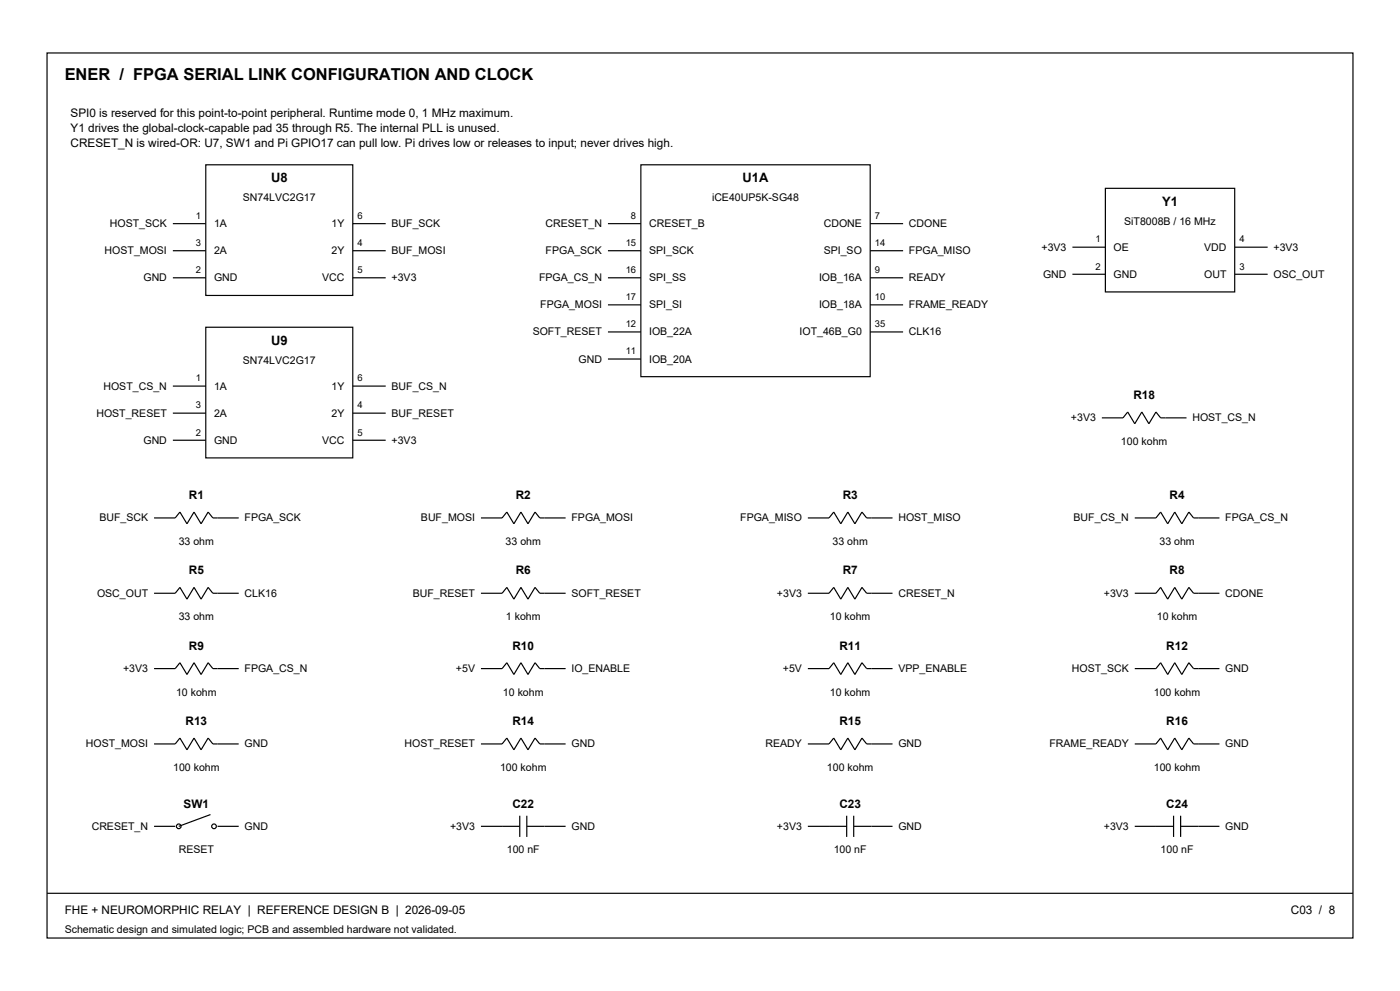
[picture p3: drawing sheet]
<svg xmlns="http://www.w3.org/2000/svg" width="420mm" height="297mm" viewBox="0 0 420 297" stroke-linecap="round" stroke-linejoin="round" font-family="sans-serif">
<defs><g id="words">
<text font-size="4.9" x="19.4" y="24">ENER / FPGA SERIAL LINK CONFIGURATION AND CLOCK</text>
<g font-size="3.9">
<text x="81.3" y="54.7">U8</text>
<text x="222.8" y="54.7">U1A</text>
<text x="348.6" y="61.7">Y1</text>
<text x="81.3" y="103.4">U9</text>
</g>
<g font-size="3.5">
<text x="21.2" y="34.9">SPI0 is reserved for this point-to-point peripheral. Runtime mode 0, 1 MHz maximum.</text>
<text x="21.2" y="39.4">Y1 drives the global-clock-capable pad 35 through R5. The internal PLL is unused.</text>
<text x="21.2" y="44">CRESET_N is wired-OR: U7, SW1 and Pi GPIO17 can pull low. Pi drives low or releases to input; never drives high.</text>
<text x="340" y="119.6">R18</text>
<text x="56.7" y="149.6">R1</text>
<text x="154.7" y="149.6">R2</text>
<text x="252.8" y="149.6">R3</text>
<text x="350.9" y="149.6">R4</text>
<text x="56.7" y="172.2">R5</text>
<text x="154.7" y="172.2">R6</text>
<text x="252.8" y="172.2">R7</text>
<text x="350.9" y="172.2">R8</text>
<text x="56.7" y="194.7">R9</text>
<text x="153.8" y="194.7">R10</text>
<text x="251.8" y="194.7">R11</text>
<text x="349.9" y="194.7">R12</text>
<text x="55.7" y="217.3">R13</text>
<text x="153.8" y="217.3">R14</text>
<text x="251.8" y="217.3">R15</text>
<text x="349.9" y="217.3">R16</text>
<text x="55.1" y="242">SW1</text>
<text x="153.8" y="242">C22</text>
<text x="251.8" y="242">C23</text>
<text x="349.9" y="242">C24</text>
<text x="19.4" y="274.1">FHE + NEUROMORPHIC RELAY | REFERENCE DESIGN B | 2026-09-05</text>
<text x="387.3" y="274.1">C03 / 8</text>
</g>
<g font-size="3.2">
<text x="72.8" y="60.3">SN74LVC2G17</text>
<text x="213.6" y="60.3">iCE40UP5K-SG48</text>
<text x="33" y="68.1">HOST_SCK</text>
<text x="64.2" y="68.1">1A</text>
<text x="99.5" y="68.1">1Y</text>
<text x="117.5" y="68.1">BUF_SCK</text>
<text x="163.7" y="68.1">CRESET_N</text>
<text x="194.7" y="68.1">CRESET_B</text>
<text x="247.1" y="68.1">CDONE</text>
<text x="272.7" y="68.1">CDONE</text>
<text x="337.2" y="67.4">SiT8008B / 16 MHz</text>
<text x="31.4" y="76.2">HOST_MOSI</text>
<text x="64.2" y="76.2">2A</text>
<text x="99.5" y="76.2">2Y</text>
<text x="117.5" y="76.2">BUF_MOSI</text>
<text x="163.7" y="76.2">FPGA_SCK</text>
<text x="194.7" y="76.2">SPI_SCK</text>
<text x="247.1" y="76.2">SPI_SO</text>
<text x="272.7" y="76.2">FPGA_MISO</text>
<text x="312.5" y="75.1">+3V3</text>
<text x="334.1" y="75.1">OE</text>
<text x="361.2" y="75.1">VDD</text>
<text x="382.1" y="75.1">+3V3</text>
<text x="312.9" y="83.3">GND</text>
<text x="334.1" y="83.3">GND</text>
<text x="361.2" y="83.3">OUT</text>
<text x="382.1" y="83.3">OSC_OUT</text>
<text x="43" y="84.3">GND</text>
<text x="64.2" y="84.3">GND</text>
<text x="96.7" y="84.3">VCC</text>
<text x="117.5" y="84.3">+3V3</text>
<text x="161.7" y="84.3">FPGA_CS_N</text>
<text x="194.7" y="84.3">SPI_SS</text>
<text x="245.7" y="84.3">IOB_16A</text>
<text x="272.7" y="84.3">READY</text>
<text x="162.1" y="92.4">FPGA_MOSI</text>
<text x="194.7" y="92.4">SPI_SI</text>
<text x="245.7" y="92.4">IOB_18A</text>
<text x="272.7" y="92.4">FRAME_READY</text>
<text x="159.8" y="100.5">SOFT_RESET</text>
<text x="194.7" y="100.5">IOB_22A</text>
<text x="239.9" y="100.5">IOT_46B_G0</text>
<text x="272.7" y="100.5">CLK16</text>
<text x="72.8" y="109">SN74LVC2G17</text>
<text x="173.6" y="108.7">GND</text>
<text x="194.7" y="108.7">IOB_20A</text>
<text x="31" y="116.8">HOST_CS_N</text>
<text x="64.2" y="116.8">1A</text>
<text x="99.5" y="116.8">1Y</text>
<text x="117.5" y="116.8">BUF_CS_N</text>
<text x="28.9" y="124.9">HOST_RESET</text>
<text x="64.2" y="124.9">2A</text>
<text x="99.5" y="124.9">2Y</text>
<text x="117.5" y="124.9">BUF_RESET</text>
<text x="321.3" y="126.3">+3V3</text>
<text x="357.7" y="126.3">HOST_CS_N</text>
<text x="43" y="133">GND</text>
<text x="64.2" y="133">GND</text>
<text x="96.7" y="133">VCC</text>
<text x="117.5" y="133">+3V3</text>
<text x="336.3" y="133.3">100 kohm</text>
<text x="29.8" y="156.3">BUF_SCK</text>
<text x="73.4" y="156.3">FPGA_SCK</text>
<text x="126.3" y="156.3">BUF_MOSI</text>
<text x="171.4" y="156.3">FPGA_MOSI</text>
<text x="222.1" y="156.3">FPGA_MISO</text>
<text x="269.5" y="156.3">HOST_MISO</text>
<text x="322.1" y="156.3">BUF_CS_N</text>
<text x="367.6" y="156.3">FPGA_CS_N</text>
<text x="53.6" y="163.3">33 ohm</text>
<text x="151.7" y="163.3">33 ohm</text>
<text x="249.8" y="163.3">33 ohm</text>
<text x="347.8" y="163.3">33 ohm</text>
<text x="29.1" y="178.9">OSC_OUT</text>
<text x="73.4" y="178.9">CLK16</text>
<text x="123.8" y="178.9">BUF_RESET</text>
<text x="171.4" y="178.9">SOFT_RESET</text>
<text x="233.1" y="178.9">+3V3</text>
<text x="269.5" y="178.9">CRESET_N</text>
<text x="331.2" y="178.9">+3V3</text>
<text x="367.6" y="178.9">CDONE</text>
<text x="53.6" y="185.9">33 ohm</text>
<text x="151.8" y="185.9">1 kohm</text>
<text x="249" y="185.9">10 kohm</text>
<text x="347" y="185.9">10 kohm</text>
<text x="36.9" y="201.4">+3V3</text>
<text x="73.4" y="201.4">FPGA_CS_N</text>
<text x="136.8" y="201.4">+5V</text>
<text x="171.4" y="201.4">IO_ENABLE</text>
<text x="234.9" y="201.4">+5V</text>
<text x="269.5" y="201.4">VPP_ENABLE</text>
<text x="321.6" y="201.4">HOST_SCK</text>
<text x="367.6" y="201.4">GND</text>
<text x="52.8" y="208.5">10 kohm</text>
<text x="150.9" y="208.5">10 kohm</text>
<text x="249" y="208.5">10 kohm</text>
<text x="346.2" y="208.5">100 kohm</text>
<text x="25.8" y="224">HOST_MOSI</text>
<text x="73.4" y="224">GND</text>
<text x="121.4" y="224">HOST_RESET</text>
<text x="171.4" y="224">GND</text>
<text x="229.7" y="224">READY</text>
<text x="269.5" y="224">GND</text>
<text x="314.8" y="224">FRAME_READY</text>
<text x="367.6" y="224">GND</text>
<text x="51.9" y="231.1">100 kohm</text>
<text x="150" y="231.1">100 kohm</text>
<text x="248.1" y="231.1">100 kohm</text>
<text x="346.2" y="231.1">100 kohm</text>
<text x="27.5" y="248.7">CRESET_N</text>
<text x="73.4" y="248.7">GND</text>
<text x="135" y="248.7">+3V3</text>
<text x="171.4" y="248.7">GND</text>
<text x="233.1" y="248.7">+3V3</text>
<text x="269.5" y="248.7">GND</text>
<text x="331.2" y="248.7">+3V3</text>
<text x="367.6" y="248.7">GND</text>
<text x="53.6" y="255.8">RESET</text>
<text x="152" y="255.8">100 nF</text>
<text x="250.1" y="255.8">100 nF</text>
<text x="348.2" y="255.8">100 nF</text>
<text x="19.4" y="279.7">Schematic design and simulated logic; PCB and assembled hardware not validated.</text>
</g>
<g font-size="2.8">
<text x="58.8" y="65.6">1</text>
<text x="107.2" y="65.6">6</text>
<text x="189.3" y="65.6">8</text>
<text x="262.5" y="65.6">7</text>
<text x="58.8" y="73.7">3</text>
<text x="107.2" y="73.7">4</text>
<text x="187.7" y="73.7">15</text>
<text x="262.5" y="73.7">14</text>
<text x="328.6" y="72.7">1</text>
<text x="371.8" y="72.7">4</text>
<text x="58.8" y="81.8">2</text>
<text x="107.2" y="81.8">5</text>
<text x="187.7" y="81.8">16</text>
<text x="262.5" y="81.8">9</text>
<text x="328.6" y="80.8">2</text>
<text x="371.8" y="80.8">3</text>
<text x="187.7" y="90">17</text>
<text x="262.5" y="90">10</text>
<text x="187.7" y="98.1">12</text>
<text x="262.5" y="98.1">35</text>
<text x="187.7" y="106.2">11</text>
<text x="58.8" y="114.3">1</text>
<text x="107.2" y="114.3">6</text>
<text x="58.8" y="122.4">3</text>
<text x="107.2" y="122.4">4</text>
<text x="58.8" y="130.5">2</text>
<text x="107.2" y="130.5">5</text>
</g>
</g></defs>
<g fill="none" stroke="#000" stroke-width=".35">
<path d="M14.1 15.9h391.8v265.2h-391.8zM61.7 49.4h44.1v39.1h-44.1zM192.3 49.4h68.8v63.5h-68.8zM331.6 56.4h38.8v31.1h-38.8zM51.9 67h9.8M51.9 75.1h9.8M105.8 67h9.9M105.8 75.1h9.9M182.4 67h9.9M182.4 75.1h9.9M261.1 67h9.8M261.1 75.1h9.8"/>
<path d="M321.7 74.1h9.9M370.4 74.1h9.9M51.9 83.3h9.8M61.7 98.1h44.1v39.1h-44.1zM105.8 83.3h9.9M182.4 83.3h9.9M182.4 91.4h9.9M182.4 99.5h9.9M261.1 83.3h9.8M261.1 91.4h9.8M261.1 99.5h9.8M321.7 82.2h9.9"/>
<path d="M370.4 82.2h9.9M51.9 115.7h9.8M105.8 115.7h9.9M182.4 107.6h9.9M51.9 123.8h9.8M51.9 131.9h9.8M105.8 123.8h9.9M105.8 131.9h9.9M330.6 125.2h6.3l1.4-1.7 2.1 3.5 2.1-3.5 2.2 3.5 2.1-3.5 1.4 1.7h7.8M46.2 155.2h6.4l1.4-1.7 2.1 3.5 2.1-3.5 2.1 3.5 2.1-3.5 1.5 1.7h7.7M144.3 155.2h6.3l1.4-1.7 2.2 3.5 2.1-3.5 2.1 3.5 2.1-3.5 1.4 1.7h7.8M242.4 155.2h6.3l1.4-1.7 2.1 3.5 2.2-3.5 2.1 3.5 2.1-3.5 1.4 1.7h7.8"/>
<path d="M340.4 155.2h6.4l1.4-1.7 2.1 3.5 2.1-3.5 2.1 3.5 2.2-3.5 1.4 1.7h7.7M46.2 177.8h6.4l1.4-1.8 2.1 3.6 2.1-3.6 2.1 3.6 2.1-3.6 1.5 1.8h7.7M144.3 177.8h6.3l1.4-1.8 2.2 3.6 2.1-3.6 2.1 3.6 2.1-3.6 1.4 1.8h7.8M242.4 177.8h6.3l1.4-1.8 2.1 3.6 2.2-3.6 2.1 3.6 2.1-3.6 1.4 1.8h7.8M340.4 177.8h6.4l1.4-1.8 2.1 3.6 2.1-3.6 2.1 3.6 2.2-3.6 1.4 1.8h7.7M46.2 200.4h6.4l1.4-1.8 2.1 3.5 2.1-3.5 2.1 3.5 2.1-3.5 1.5 1.8h7.7M144.3 200.4h6.3l1.4-1.8 2.2 3.5 2.1-3.5 2.1 3.5 2.1-3.5 1.4 1.8h7.8M242.4 200.4h6.3l1.4-1.8 2.1 3.5 2.2-3.5 2.1 3.5 2.1-3.5 1.4 1.8h7.8M340.4 200.4h6.4l1.4-1.8 2.1 3.5 2.1-3.5 2.1 3.5 2.2-3.5 1.4 1.8h7.7M46.2 223h6.4l1.4-1.8 2.1 3.5 2.1-3.5 2.1 3.5 2.1-3.5 1.5 1.8h7.7M144.3 223h6.3l1.4-1.8 2.2 3.5 2.1-3.5 2.1 3.5 2.1-3.5 1.4 1.8h7.8M242.4 223h6.3l1.4-1.8 2.1 3.5 2.2-3.5 2.1 3.5 2.1-3.5 1.4 1.8h7.8"/>
<path d="M340.4 223h6.4l1.4-1.8 2.1 3.5 2.1-3.5 2.1 3.5 2.2-3.5 1.4 1.8h7.7M46.2 247.6h6.4M63.1 244.1l-9.5 3.5M65.3 247.6h6.3M144.3 247.6h11.6M155.9 244.5v6.3M158 247.6h11.7M158 244.5v6.3M242.4 247.6h11.6M254 244.5v6.3M256.1 247.6h11.7M256.1 244.5v6.3"/>
<path d="M340.4 247.6h11.7M352.1 244.5v6.3M354.2 247.6h11.6M354.2 244.5v6.3M14.1 267.7h391.8"/>
<circle cx="53.6" cy="247.6" r=".71"/>
<circle cx="64.2" cy="247.6" r=".71"/>
</g>
<use href="#words"/>
</svg>
